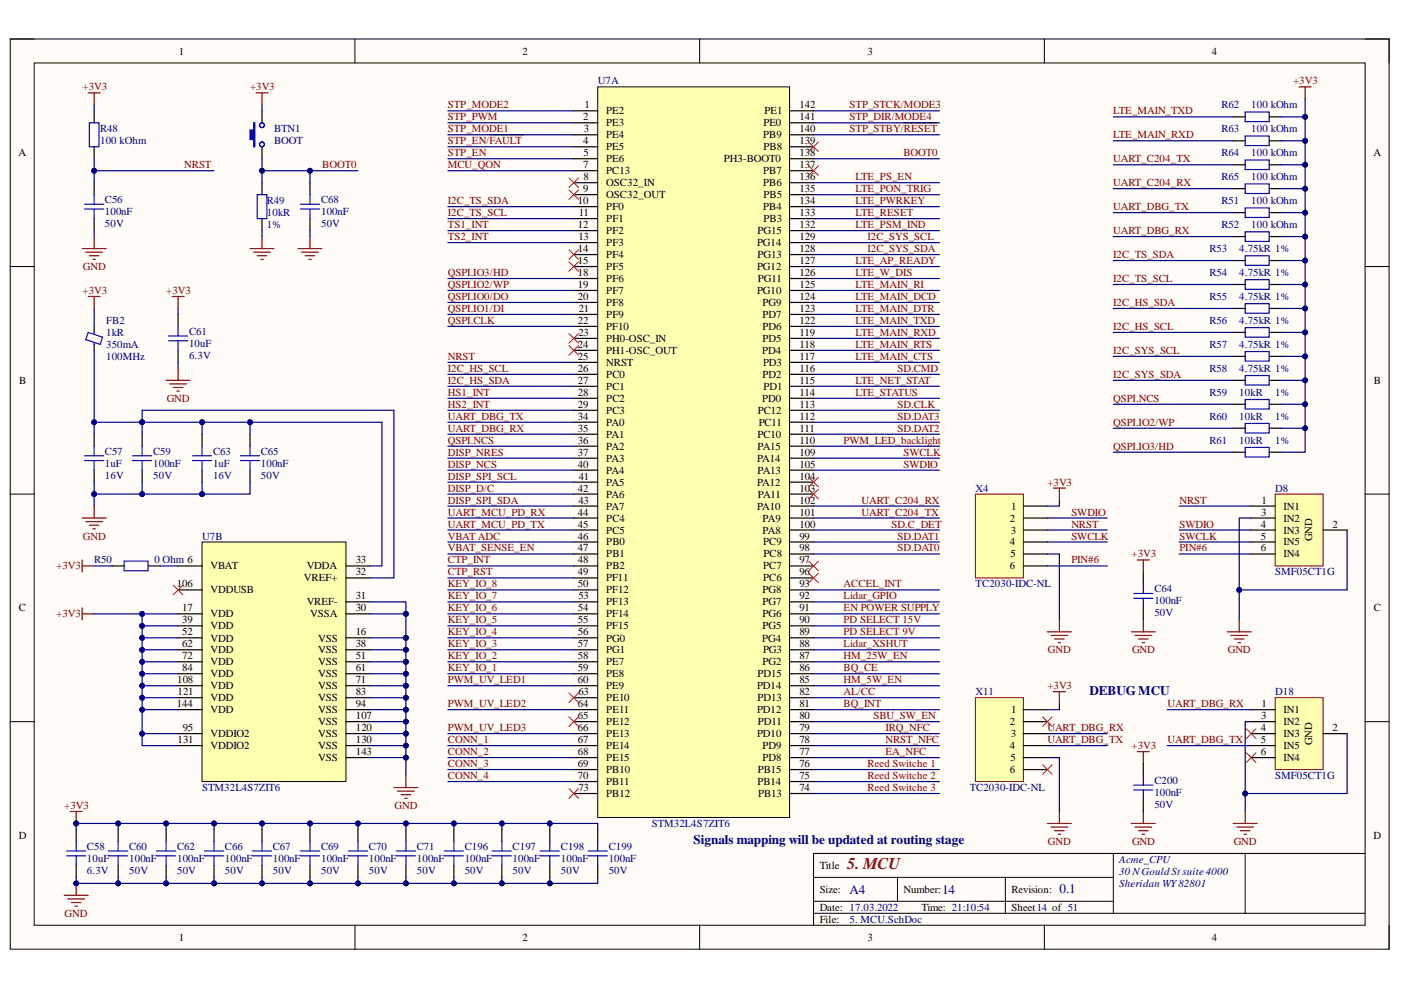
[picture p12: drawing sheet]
<svg xmlns="http://www.w3.org/2000/svg" width="297mm" height="210mm" viewBox="0 0 297 210" stroke-linecap="round" stroke-linejoin="round" font-family="sans-serif">
<defs><g id="words">
<text font-size="3.5" fill="#800000" x="179.6" y="184.3">5. MCU</text>
<g font-size="2.8" fill="#000080">
<text x="231" y="147.3">DEBUGMCU</text>
<text x="147.1" y="179">Signals mapping will be updated at routing stage</text>
<text x="180.1" y="189.5">A4</text>
<text x="199.8" y="189.5">14</text>
<text x="224.6" y="189.2">0.1</text>
</g>
<g font-size="2.3">
<text x="37.9" y="11.6">1</text>
<text x="110.8" y="11.6">2</text>
<text x="183.9" y="11.6">3</text>
<text x="256.9" y="11.6">4</text>
<text x="123.9" y="23">1</text>
<text x="169.5" y="23">142</text>
<text x="123.6" y="25.5">2</text>
<text x="123.8" y="28">3</text>
<text x="128.5" y="24.2">PE2</text>
<text x="128.5" y="26.8">PE3</text>
<text x="128.5" y="29.3">PE4</text>
<text x="161.8" y="29.3">PB9</text>
<text x="161.9" y="26.8">PE0</text>
<text x="162.1" y="24.2">PE1</text>
<text x="169.5" y="28">140</text>
<text x="169.5" y="25.5">141</text>
<text x="3.9" y="33.1">A</text>
<text x="123.6" y="30.6">4</text>
<text x="123.6" y="35.7">7</text>
<text x="123.7" y="33.1">5</text>
<text x="128.5" y="31.9">PE5</text>
<text x="128.5" y="34.4">PE6</text>
<text x="153.5" y="34.4">PH3-BOOT0</text>
<text x="161.9" y="31.9">PB8</text>
<text x="169.5" y="35.7">137</text>
<text x="169.5" y="33.1">138</text>
<text x="169.5" y="30.6">139</text>
<text x="291.2" y="33.1">A</text>
<text x="123.6" y="40.7">9</text>
<text x="123.7" y="38.2">8</text>
<text x="128.5" y="36.9">PC13</text>
<text x="128.5" y="39.5">OSC32_IN</text>
<text x="128.5" y="42">OSC32_OUT</text>
<text x="161.8" y="39.5">PB6</text>
<text x="161.8" y="36.9">PB7</text>
<text x="161.9" y="42">PB5</text>
<text x="169.5" y="40.7">135</text>
<text x="169.5" y="38.2">136</text>
<text x="122.5" y="43.3">10</text>
<text x="122.7" y="45.8">11</text>
<text x="128.5" y="44.5">PF0</text>
<text x="128.5" y="47.1">PF1</text>
<text x="161.8" y="44.5">PB4</text>
<text x="161.9" y="47.1">PB3</text>
<text x="169.5" y="45.8">133</text>
<text x="169.5" y="43.3">134</text>
<text x="122.5" y="48.3">12</text>
<text x="122.5" y="53.5">14</text>
<text x="122.6" y="50.9">13</text>
<text x="128.5" y="49.7">PF2</text>
<text x="128.5" y="52.2">PF3</text>
<text x="160.5" y="52.2">PG14</text>
<text x="160.6" y="49.7">PG15</text>
<text x="169.5" y="53.5">128</text>
<text x="169.5" y="50.9">129</text>
<text x="169.5" y="48.3">132</text>
<text x="122.5" y="56">15</text>
<text x="122.5" y="58.5">18</text>
<text x="128.5" y="54.7">PF4</text>
<text x="128.5" y="57.3">PF5</text>
<text x="128.5" y="59.8">PF6</text>
<text x="160.5" y="57.3">PG12</text>
<text x="160.6" y="54.7">PG13</text>
<text x="160.7" y="59.8">PG11</text>
<text x="169.5" y="58.5">126</text>
<text x="169.5" y="56">127</text>
<text x="122.5" y="61.1">19</text>
<text x="122.5" y="63.6">20</text>
<text x="128.5" y="62.3">PF7</text>
<text x="128.5" y="64.9">PF8</text>
<text x="160.5" y="62.3">PG10</text>
<text x="161.7" y="64.9">PG9</text>
<text x="169.5" y="63.6">124</text>
<text x="169.5" y="61.1">125</text>
<text x="122.5" y="68.7">22</text>
<text x="122.6" y="71.2">23</text>
<text x="122.7" y="66.1">21</text>
<text x="128.5" y="67.4">PF9</text>
<text x="128.5" y="70">PF10</text>
<text x="161.7" y="70">PD6</text>
<text x="161.7" y="67.4">PD7</text>
<text x="169.5" y="71.2">119</text>
<text x="169.5" y="68.7">122</text>
<text x="169.5" y="66.1">123</text>
<text x="122.5" y="73.8">24</text>
<text x="122.5" y="76.3">25</text>
<text x="128.5" y="72.5">PH0-OSC_IN</text>
<text x="128.5" y="75">PH1-OSC_OUT</text>
<text x="128.5" y="77.6">NRST</text>
<text x="161.6" y="75">PD4</text>
<text x="161.7" y="72.5">PD5</text>
<text x="161.8" y="77.6">PD3</text>
<text x="169.5" y="76.3">117</text>
<text x="169.5" y="73.8">118</text>
<text x="4.1" y="81.4">B</text>
<text x="122.5" y="78.8">26</text>
<text x="122.5" y="81.4">27</text>
<text x="122.5" y="83.9">28</text>
<text x="128.5" y="80.1">PC0</text>
<text x="128.5" y="82.6">PC1</text>
<text x="161.7" y="80.1">PD2</text>
<text x="161.9" y="82.6">PD1</text>
<text x="169.5" y="83.9">114</text>
<text x="169.5" y="81.4">115</text>
<text x="169.5" y="78.8">116</text>
<text x="291.3" y="81.4">B</text>
<text x="122.5" y="86.4">29</text>
<text x="122.5" y="89">34</text>
<text x="128.5" y="85.2">PC2</text>
<text x="128.5" y="87.7">PC3</text>
<text x="160.7" y="87.7">PC12</text>
<text x="161.6" y="85.2">PD0</text>
<text x="169.5" y="89">112</text>
<text x="169.5" y="86.4">113</text>
<text x="122.5" y="91.5">35</text>
<text x="122.5" y="94.1">36</text>
<text x="128.5" y="90.2">PA0</text>
<text x="128.5" y="92.8">PA1</text>
<text x="128.5" y="95.4">PA2</text>
<text x="160.6" y="95.4">PA15</text>
<text x="160.6" y="92.8">PC10</text>
<text x="160.9" y="90.2">PC11</text>
<text x="169.5" y="94.1">110</text>
<text x="169.5" y="91.5">111</text>
<text x="122.5" y="96.6">37</text>
<text x="122.5" y="99.2">40</text>
<text x="122.7" y="101.7">41</text>
<text x="128.5" y="97.9">PA3</text>
<text x="128.5" y="100.4">PA4</text>
<text x="160.5" y="97.9">PA14</text>
<text x="160.6" y="100.4">PA13</text>
<text x="169.5" y="101.7">104</text>
<text x="169.5" y="99.2">105</text>
<text x="169.5" y="96.6">109</text>
<text x="122.5" y="104.3">42</text>
<text x="122.6" y="106.8">43</text>
<text x="128.5" y="103">PA5</text>
<text x="128.5" y="105.5">PA6</text>
<text x="160.5" y="103">PA12</text>
<text x="160.7" y="105.5">PA11</text>
<text x="169.5" y="106.8">102</text>
<text x="169.5" y="104.3">103</text>
<text x="267.5" y="106.8">1</text>
<text x="122.5" y="109.3">44</text>
<text x="122.5" y="111.9">45</text>
<text x="128.5" y="108.1">PA7</text>
<text x="128.5" y="110.6">PC4</text>
<text x="128.5" y="113.1">PC5</text>
<text x="160.5" y="108.1">PA10</text>
<text x="161.7" y="113.1">PA8</text>
<text x="161.7" y="110.6">PA9</text>
<text x="169.5" y="111.9">100</text>
<text x="169.5" y="109.3">101</text>
<text x="214.1" y="110.6">2</text>
<text x="214.3" y="113.1">3</text>
<text x="214.4" y="108.1">1</text>
<text x="267.3" y="111.9">4</text>
<text x="267.4" y="109.3">3</text>
<text x="272.1" y="108.1">IN1</text>
<text x="272.1" y="110.6">IN2</text>
<text x="272.1" y="113.1">IN3</text>
<text x="282.5" y="111.9">2</text>
<text x="75.4" y="119.5">33</text>
<text x="122.5" y="114.4">46</text>
<text x="122.5" y="116.9">47</text>
<text x="122.5" y="119.5">48</text>
<text x="128.5" y="115.7">PB0</text>
<text x="128.5" y="118.2">PB1</text>
<text x="161.8" y="115.7">PC9</text>
<text x="161.9" y="118.2">PC8</text>
<text x="169.5" y="119.5">97</text>
<text x="169.5" y="116.9">98</text>
<text x="169.5" y="114.4">99</text>
<text x="214.1" y="115.7">4</text>
<text x="214.2" y="118.2">5</text>
<text x="267.3" y="116.9">6</text>
<text x="267.3" y="114.4">5</text>
<text x="272.1" y="118.2">IN4</text>
<text x="272.1" y="115.7">IN5</text>
<text x="278.2" y="114.8" transform="rotate(-90 278.2 114.8)">GND</text>
<text x="37.5" y="124.5">106</text>
<text x="44.7" y="120.7">VBAT</text>
<text x="44.7" y="125.8">VDDUSB</text>
<text x="64.4" y="123.3">VREF+</text>
<text x="65" y="120.7">VDDA</text>
<text x="75.4" y="122">32</text>
<text x="122.5" y="122">49</text>
<text x="122.5" y="124.5">50</text>
<text x="128.5" y="120.7">PB2</text>
<text x="128.5" y="123.3">PF11</text>
<text x="128.5" y="125.8">PF12</text>
<text x="161.7" y="125.8">PG8</text>
<text x="161.8" y="123.3">PC6</text>
<text x="161.8" y="120.7">PC7</text>
<text x="169.5" y="124.5">93</text>
<text x="169.5" y="122">96</text>
<text x="214.1" y="120.7">6</text>
<text x="4" y="129.6">C</text>
<text x="38.6" y="129.6">17</text>
<text x="44.7" y="130.9">VDD</text>
<text x="65" y="128.3">VREF-</text>
<text x="65.8" y="130.9">VSSA</text>
<text x="75.4" y="129.6">30</text>
<text x="75.4" y="127.1">31</text>
<text x="122.5" y="129.6">54</text>
<text x="122.6" y="127.1">53</text>
<text x="128.5" y="128.3">PF13</text>
<text x="128.5" y="130.9">PF14</text>
<text x="161.7" y="130.9">PG6</text>
<text x="161.7" y="128.3">PG7</text>
<text x="169.5" y="129.6">91</text>
<text x="169.5" y="127.1">92</text>
<text x="291.3" y="129.6">C</text>
<text x="38.6" y="132.1">39</text>
<text x="38.6" y="134.7">52</text>
<text x="38.6" y="137.3">62</text>
<text x="44.7" y="133.4">VDD</text>
<text x="44.7" y="136">VDD</text>
<text x="67.5" y="136">VSS</text>
<text x="75.4" y="134.7">16</text>
<text x="75.4" y="137.3">38</text>
<text x="122.5" y="132.1">55</text>
<text x="122.5" y="134.7">56</text>
<text x="122.5" y="137.3">57</text>
<text x="128.5" y="133.4">PF15</text>
<text x="128.5" y="136">PG0</text>
<text x="161.6" y="136">PG4</text>
<text x="161.7" y="133.4">PG5</text>
<text x="169.5" y="137.3">88</text>
<text x="169.5" y="134.7">89</text>
<text x="169.5" y="132.1">90</text>
<text x="38.6" y="139.8">72</text>
<text x="38.6" y="142.4">84</text>
<text x="44.7" y="138.5">VDD</text>
<text x="44.7" y="141.1">VDD</text>
<text x="44.7" y="143.6">VDD</text>
<text x="67.5" y="138.5">VSS</text>
<text x="67.5" y="141.1">VSS</text>
<text x="67.5" y="143.6">VSS</text>
<text x="75.4" y="139.8">51</text>
<text x="75.4" y="142.4">61</text>
<text x="122.5" y="139.8">58</text>
<text x="122.5" y="142.4">59</text>
<text x="128.5" y="138.5">PG1</text>
<text x="128.5" y="141.1">PE7</text>
<text x="128.5" y="143.6">PE8</text>
<text x="160.6" y="143.6">PD15</text>
<text x="161.7" y="141.1">PG2</text>
<text x="161.8" y="138.5">PG3</text>
<text x="169.5" y="142.4">86</text>
<text x="169.5" y="139.8">87</text>
<text x="37.5" y="150">144</text>
<text x="37.5" y="144.9">108</text>
<text x="37.6" y="147.4">121</text>
<text x="44.7" y="146.2">VDD</text>
<text x="44.7" y="148.7">VDD</text>
<text x="67.5" y="146.2">VSS</text>
<text x="67.5" y="148.7">VSS</text>
<text x="75.4" y="144.9">71</text>
<text x="75.4" y="147.4">83</text>
<text x="75.4" y="150">94</text>
<text x="122.5" y="144.9">60</text>
<text x="122.5" y="150">64</text>
<text x="122.6" y="147.4">63</text>
<text x="128.5" y="146.2">PE9</text>
<text x="128.5" y="148.7">PE10</text>
<text x="160.5" y="146.2">PD14</text>
<text x="160.6" y="148.7">PD13</text>
<text x="169.5" y="150">81</text>
<text x="169.5" y="147.4">82</text>
<text x="169.5" y="144.9">85</text>
<text x="267.5" y="150">1</text>
<text x="38.7" y="155">95</text>
<text x="44.7" y="151.2">VDD</text>
<text x="67.5" y="151.2">VSS</text>
<text x="67.5" y="153.8">VSS</text>
<text x="75.4" y="152.5">107</text>
<text x="75.4" y="155">120</text>
<text x="122.5" y="152.5">65</text>
<text x="122.5" y="155">66</text>
<text x="128.5" y="151.2">PE11</text>
<text x="128.5" y="153.8">PE12</text>
<text x="160.5" y="151.2">PD12</text>
<text x="160.7" y="153.8">PD11</text>
<text x="169.5" y="155">79</text>
<text x="169.5" y="152.5">80</text>
<text x="214.1" y="153.8">2</text>
<text x="214.4" y="151.2">1</text>
<text x="267.3" y="155">4</text>
<text x="267.4" y="152.5">3</text>
<text x="272.1" y="151.2">IN1</text>
<text x="272.1" y="153.8">IN2</text>
<text x="282.5" y="155">2</text>
<text x="37.6" y="157.6">131</text>
<text x="44.7" y="156.3">VDDIO2</text>
<text x="44.7" y="158.8">VDDIO2</text>
<text x="67.5" y="156.3">VSS</text>
<text x="67.5" y="158.8">VSS</text>
<text x="67.5" y="161.4">VSS</text>
<text x="75.4" y="157.6">130</text>
<text x="75.4" y="160.1">143</text>
<text x="122.5" y="157.6">67</text>
<text x="122.5" y="160.1">68</text>
<text x="128.5" y="156.3">PE13</text>
<text x="128.5" y="158.8">PE14</text>
<text x="128.5" y="161.4">PE15</text>
<text x="160.5" y="156.3">PD10</text>
<text x="161.7" y="161.4">PD8</text>
<text x="161.7" y="158.8">PD9</text>
<text x="169.5" y="160.1">77</text>
<text x="169.5" y="157.6">78</text>
<text x="214.1" y="158.8">4</text>
<text x="214.2" y="161.4">5</text>
<text x="214.3" y="156.3">3</text>
<text x="267.3" y="160.1">6</text>
<text x="267.3" y="157.6">5</text>
<text x="272.1" y="156.3">IN3</text>
<text x="272.1" y="161.4">IN4</text>
<text x="272.1" y="158.8">IN5</text>
<text x="278.2" y="158" transform="rotate(-90 278.2 158)">GND</text>
<text x="122.5" y="162.6">69</text>
<text x="122.5" y="165.2">70</text>
<text x="122.6" y="167.7">73</text>
<text x="128.5" y="163.9">PB10</text>
<text x="128.5" y="166.4">PB11</text>
<text x="160.6" y="166.4">PB14</text>
<text x="160.7" y="163.9">PB15</text>
<text x="169.5" y="167.7">74</text>
<text x="169.5" y="165.2">75</text>
<text x="169.5" y="162.6">76</text>
<text x="214.1" y="163.9">6</text>
<text x="128.5" y="169">PB12</text>
<text x="160.8" y="169">PB13</text>
<text x="4" y="177.8">D</text>
<text x="291.2" y="177.8">D</text>
<text x="173.8" y="184.3">Title</text>
<text x="173.8" y="189.3">Size:</text>
<text x="191.6" y="189.3">Number:</text>
<text x="214.5" y="189.3">Revision:</text>
<text x="173.8" y="193.1">Date: 17.03.2022</text>
<text x="173.8" y="195.7">File:</text>
<text x="195.4" y="193.1">Time: 21:10:54</text>
<text x="214.5" y="193.1">Sheet14 of 51</text>
<text x="37.9" y="199.5">1</text>
<text x="110.8" y="199.5">2</text>
<text x="183.9" y="199.5">3</text>
<text x="256.9" y="199.5">4</text>
</g>
<g font-size="2.3" fill="#000080">
<text x="126.8" y="17.9">U7A</text>
<text x="259" y="23">R62</text>
<text x="265.3" y="23">100 kOhm</text>
<text x="21.2" y="28">R48</text>
<text x="58.1" y="28">BTN1</text>
<text x="259" y="28">R63</text>
<text x="265.3" y="28">100 kOhm</text>
<text x="21.2" y="30.6">100 kOhm</text>
<text x="58.1" y="30.6">BOOT</text>
<text x="259" y="33.1">R64</text>
<text x="265.3" y="33.1">100 kOhm</text>
<text x="259" y="38.2">R65</text>
<text x="265.3" y="38.2">100 kOhm</text>
<text x="22.2" y="45.5">100nF</text>
<text x="22.2" y="43">C56</text>
<text x="56.6" y="45.8">10kR</text>
<text x="56.6" y="43.3">R49</text>
<text x="68.1" y="45.5">100nF</text>
<text x="68.1" y="43">C68</text>
<text x="259" y="43.3">R51</text>
<text x="265.3" y="43.3">100 kOhm</text>
<text x="22.2" y="48.1">50V</text>
<text x="56.6" y="48.3">1%</text>
<text x="68.1" y="48.1">50V</text>
<text x="256.4" y="53.5">R53</text>
<text x="259" y="48.3">R52</text>
<text x="262.8" y="53.5">4.75kR 1%</text>
<text x="265.3" y="48.3">100 kOhm</text>
<text x="256.4" y="58.5">R54</text>
<text x="262.8" y="58.5">4.75kR 1%</text>
<text x="256.4" y="63.6">R55</text>
<text x="262.8" y="63.6">4.75kR 1%</text>
<text x="22.5" y="71.2">1kR</text>
<text x="22.5" y="68.7">FB2</text>
<text x="40.1" y="71">C61</text>
<text x="256.4" y="68.7">R56</text>
<text x="262.8" y="68.7">4.75kR 1%</text>
<text x="22.5" y="73.8">350mA</text>
<text x="22.5" y="76.3">100MHz</text>
<text x="40.1" y="73.5">10uF</text>
<text x="40.1" y="76">6.3V</text>
<text x="256.4" y="73.8">R57</text>
<text x="262.8" y="73.8">4.75kR 1%</text>
<text x="256.4" y="83.9">R59</text>
<text x="256.4" y="78.8">R58</text>
<text x="262.8" y="83.9">10kR</text>
<text x="262.8" y="78.8">4.75kR 1%</text>
<text x="270.4" y="83.9">1%</text>
<text x="256.4" y="89">R60</text>
<text x="262.8" y="89">10kR</text>
<text x="270.4" y="89">1%</text>
<text x="256.4" y="94.1">R61</text>
<text x="262.8" y="94.1">10kR</text>
<text x="270.4" y="94.1">1%</text>
<text x="22.2" y="98.9">1uF</text>
<text x="22.2" y="101.5">16V</text>
<text x="22.2" y="96.4">C57</text>
<text x="32.5" y="98.9">100nF</text>
<text x="32.5" y="101.5">50V</text>
<text x="32.5" y="96.4">C59</text>
<text x="45.2" y="98.9">1uF</text>
<text x="45.2" y="101.5">16V</text>
<text x="45.2" y="96.4">C63</text>
<text x="55.3" y="98.9">100nF</text>
<text x="55.3" y="101.5">50V</text>
<text x="55.3" y="96.4">C65</text>
<text x="206.9" y="104.3">X4</text>
<text x="270.4" y="104.3">D8</text>
<text x="20" y="119.5">R50</text>
<text x="32.7" y="119.5">0 Ohm 6</text>
<text x="42.9" y="114.4">U7B</text>
<text x="206.9" y="124.5">TC2030-IDC-NL</text>
<text x="244.7" y="125.5">C64</text>
<text x="270.4" y="122">SMF05CT1G</text>
<text x="244.7" y="128.1">100nF</text>
<text x="244.7" y="130.6">50V</text>
<text x="206.9" y="147.4">X11</text>
<text x="270.4" y="147.4">D18</text>
<text x="42.9" y="167.7">STM32L4S7ZIT6</text>
<text x="205.6" y="167.7">TC2030-IDC-NL</text>
<text x="244.7" y="166.2">C200</text>
<text x="270.4" y="165.2">SMF05CT1G</text>
<text x="244.7" y="168.7">100nF</text>
<text x="244.7" y="171.2">50V</text>
<text x="138.2" y="175.3">STM32L4S7ZIT6</text>
<text x="18.4" y="182.7">10uF</text>
<text x="18.4" y="185.3">6.3V</text>
<text x="18.4" y="180.2">C58</text>
<text x="27.4" y="182.7">100nF</text>
<text x="27.4" y="185.3">50V</text>
<text x="27.4" y="180.2">C60</text>
<text x="37.5" y="182.7">100nF</text>
<text x="37.5" y="185.3">50V</text>
<text x="37.5" y="180.2">C62</text>
<text x="47.7" y="182.7">100nF</text>
<text x="47.7" y="185.3">50V</text>
<text x="47.7" y="180.2">C66</text>
<text x="57.8" y="182.7">100nF</text>
<text x="57.8" y="185.3">50V</text>
<text x="57.8" y="180.2">C67</text>
<text x="68.1" y="182.7">100nF</text>
<text x="68.1" y="185.3">50V</text>
<text x="68.1" y="180.2">C69</text>
<text x="78.2" y="182.7">100nF</text>
<text x="78.2" y="185.3">50V</text>
<text x="78.2" y="180.2">C70</text>
<text x="88.4" y="182.7">100nF</text>
<text x="88.4" y="185.3">50V</text>
<text x="88.4" y="180.2">C71</text>
<text x="98.5" y="182.7">100nF</text>
<text x="98.5" y="185.3">50V</text>
<text x="98.5" y="180.2">C196</text>
<text x="108.7" y="182.7">100nF</text>
<text x="108.7" y="185.3">50V</text>
<text x="108.7" y="180.2">C197</text>
<text x="118.9" y="182.7">100nF</text>
<text x="118.9" y="185.3">50V</text>
<text x="118.9" y="180.2">C198</text>
<text x="129.1" y="182.7">100nF</text>
<text x="129.1" y="185.3">50V</text>
<text x="129.1" y="180.2">C199</text>
<text x="237.3" y="183">Acme_CPU</text>
<text x="237.3" y="185.5">30 NGould St suite 4000</text>
<text x="237.3" y="188.1">Sheridan WY82801</text>
<text x="180.1" y="195.7">5. MCU.SchDoc</text>
</g>
<g font-size="2.3" fill="#800000">
<text x="274.2" y="17.9">+3V3</text>
<text x="17.5" y="19.2">+3V3</text>
<text x="53" y="19.2">+3V3</text>
<text x="95" y="23">STP_MODE2</text>
<text x="180.1" y="23">STP_STCK/MODE3</text>
<text x="95" y="28">STP_MODE1</text>
<text x="95" y="25.5">STP_PWM</text>
<text x="180.1" y="25.5">STP_DIR/MODE4</text>
<text x="180.1" y="28">STP_STBY/RESET</text>
<text x="236" y="24.2">LTE_MAIN_TXD</text>
<text x="236" y="29.3">LTE_MAIN_RXD</text>
<text x="39.1" y="35.7">NRST</text>
<text x="68.3" y="35.7">BOOT0</text>
<text x="95" y="35.7">MCU_QON</text>
<text x="95" y="30.6">STP_EN/FAULT</text>
<text x="95" y="33.1">STP_EN</text>
<text x="191.6" y="33.1">BOOT0</text>
<text x="236" y="34.4">UART_C204_TX</text>
<text x="181.4" y="40.7">LTE_PON_TRIG</text>
<text x="181.4" y="38.2">LTE_PS_EN</text>
<text x="236" y="39.5">UART_C204_RX</text>
<text x="95" y="45.8">I2C_TS_SCL</text>
<text x="95" y="43.3">I2C_TS_SDA</text>
<text x="181.4" y="45.8">LTE_RESET</text>
<text x="181.4" y="43.3">LTE_PWRKEY</text>
<text x="236" y="44.5">UART_DBG_TX</text>
<text x="95" y="48.3">TS1_INT</text>
<text x="95" y="50.9">TS2_INT</text>
<text x="181.4" y="48.3">LTE_PSM_IND</text>
<text x="183.9" y="50.9">I2C_SYS_SCL</text>
<text x="183.9" y="53.5">I2C_SYS_SDA</text>
<text x="236" y="49.7">UART_DBG_RX</text>
<text x="17.6" y="57.3">GND</text>
<text x="95" y="58.5">QSPI.IO3/HD</text>
<text x="181.4" y="58.5">LTE_W_DIS</text>
<text x="181.4" y="56">LTE_AP_READY</text>
<text x="236" y="59.8">I2C_TS_SCL</text>
<text x="236" y="54.7">I2C_TS_SDA</text>
<text x="17.5" y="62.3">+3V3</text>
<text x="35.3" y="62.3">+3V3</text>
<text x="95" y="63.6">QSPI.IO0/DO</text>
<text x="95" y="61.1">QSPI.IO2/WP</text>
<text x="181.4" y="63.6">LTE_MAIN_DCD</text>
<text x="181.4" y="61.1">LTE_MAIN_RI</text>
<text x="236" y="64.9">I2C_HS_SDA</text>
<text x="95" y="66.1">QSPI.IO1/DI</text>
<text x="95" y="68.7">QSPI.CLK</text>
<text x="181.4" y="66.1">LTE_MAIN_DTR</text>
<text x="181.4" y="71.2">LTE_MAIN_RXD</text>
<text x="181.4" y="68.7">LTE_MAIN_TXD</text>
<text x="236" y="70">I2C_HS_SCL</text>
<text x="95" y="76.3">NRST</text>
<text x="181.4" y="76.3">LTE_MAIN_CTS</text>
<text x="181.4" y="73.8">LTE_MAIN_RTS</text>
<text x="236" y="75">I2C_SYS_SCL</text>
<text x="95" y="78.8">I2C_HS_SCL</text>
<text x="95" y="81.4">I2C_HS_SDA</text>
<text x="95" y="83.9">HS1_INT</text>
<text x="181.4" y="83.9">LTE_STATUS</text>
<text x="181.4" y="81.4">LTE_NET_STAT</text>
<text x="190.3" y="78.8">SD.CMD</text>
<text x="236" y="80.1">I2C_SYS_SDA</text>
<text x="35.4" y="85.2">GND</text>
<text x="95" y="86.4">HS2_INT</text>
<text x="95" y="89">UART_DBG_TX</text>
<text x="190.3" y="89">SD.DAT3</text>
<text x="190.3" y="86.4">SD.CLK</text>
<text x="236" y="85.2">QSPI.NCS</text>
<text x="95" y="94.1">QSPI.NCS</text>
<text x="95" y="91.5">UART_DBG_RX</text>
<text x="178.9" y="94.1">PWM_LED_backlight</text>
<text x="190.3" y="91.5">SD.DAT2</text>
<text x="236" y="90.2">QSPI.IO2/WP</text>
<text x="236" y="95.4">QSPI.IO3/HD</text>
<text x="95" y="99.2">DISP_NCS</text>
<text x="95" y="96.6">DISP_NRES</text>
<text x="95" y="101.7">DISP_SPI_SCL</text>
<text x="191.6" y="99.2">SWDIO</text>
<text x="191.6" y="96.6">SWCLK</text>
<text x="95" y="106.8">DISP_SPI_SDA</text>
<text x="95" y="104.3">DISP_D/C</text>
<text x="182.7" y="106.8">UART_C204_RX</text>
<text x="222.1" y="103">+3V3</text>
<text x="250.1" y="106.8">NRST</text>
<text x="95" y="111.9">UART_MCU_PD_TX</text>
<text x="95" y="109.3">UART_MCU_PD_RX</text>
<text x="182.7" y="109.3">UART_C204_TX</text>
<text x="189" y="111.9">SD.C_DET</text>
<text x="227.2" y="109.3">SWDIO</text>
<text x="227.2" y="111.9">NRST</text>
<text x="250.1" y="111.9">SWDIO</text>
<text x="17.6" y="114.4">GND</text>
<text x="95" y="119.5">CTP_INT</text>
<text x="95" y="114.4">VBAT ADC</text>
<text x="95" y="116.9">VBAT_SENSE_EN</text>
<text x="190.3" y="116.9">SD.DAT0</text>
<text x="190.3" y="114.4">SD.DAT1</text>
<text x="227.2" y="114.4">SWCLK</text>
<text x="227.2" y="119.5">PIN#6</text>
<text x="239.9" y="118.2">+3V3</text>
<text x="250.1" y="114.4">SWCLK</text>
<text x="250.1" y="116.9">PIN#6</text>
<text x="11.9" y="120.7">+3V3</text>
<text x="95" y="122">CTP_RST</text>
<text x="95" y="124.5">KEY_IO_8</text>
<text x="178.9" y="124.5">ACCEL_INT</text>
<text x="11.9" y="130.9">+3V3</text>
<text x="95" y="129.6">KEY_IO_6</text>
<text x="95" y="127.1">KEY_IO_7</text>
<text x="178.9" y="127.1">Lidar_GPIO</text>
<text x="178.9" y="129.6">EN POWER SUPPLY</text>
<text x="95" y="137.3">KEY_IO_3</text>
<text x="95" y="134.7">KEY_IO_4</text>
<text x="95" y="132.1">KEY_IO_5</text>
<text x="178.9" y="137.3">Lidar_XSHUT</text>
<text x="178.9" y="132.1">PD SELECT 15V</text>
<text x="178.9" y="134.7">PD SELECT 9V</text>
<text x="95" y="142.4">KEY_IO_1</text>
<text x="95" y="139.8">KEY_IO_2</text>
<text x="178.9" y="139.8">HM_25W_EN</text>
<text x="178.9" y="142.4">BQ_CE</text>
<text x="222.2" y="138.5">GND</text>
<text x="240" y="138.5">GND</text>
<text x="260.3" y="138.5">GND</text>
<text x="95" y="144.9">PWM_UV_LED1</text>
<text x="95" y="150">PWM_UV_LED2</text>
<text x="178.9" y="144.9">HM_5W_EN</text>
<text x="178.9" y="150">BQ_INT</text>
<text x="178.9" y="147.4">AL/CC</text>
<text x="222.1" y="146.2">+3V3</text>
<text x="247.5" y="150">UART_DBG_RX</text>
<text x="95" y="155">PWM_UV_LED3</text>
<text x="185.2" y="152.5">SBU_SW_EN</text>
<text x="187.7" y="155">IRQ_NFC</text>
<text x="222.1" y="155">UART_DBG_RX</text>
<text x="95" y="157.6">CONN_1</text>
<text x="95" y="160.1">CONN_2</text>
<text x="187.7" y="157.6">NRST_NFC</text>
<text x="187.7" y="160.1">EA_NFC</text>
<text x="222.1" y="157.6">UART_DBG_TX</text>
<text x="239.9" y="158.8">+3V3</text>
<text x="247.5" y="157.6">UART_DBG_TX</text>
<text x="95" y="162.6">CONN_3</text>
<text x="95" y="165.2">CONN_4</text>
<text x="183.9" y="162.6">Reed Switche 1</text>
<text x="183.9" y="165.2">Reed Switche 2</text>
<text x="183.9" y="167.7">Reed Switche 3</text>
<text x="13.6" y="171.5">+3V3</text>
<text x="83.6" y="171.5">GND</text>
<text x="222.2" y="179.2">GND</text>
<text x="240" y="179.2">GND</text>
<text x="261.6" y="179.2">GND</text>
<text x="13.7" y="194.4">GND</text>
</g>
</g></defs>
<path d="M2.2 8.3h292.3v193h-292.3z" fill-rule="evenodd" fill="#fffcf8"/>
<path d="M2.2 8.3h292.3v193h-292.3z" fill="none" stroke="#000" stroke-width=".21"/>
<path d="M7.3 13.3h282.1v182.9h-282.1z" fill-rule="evenodd" fill="#fffcf8"/>
<g fill="none" stroke="#000" stroke-width=".21">
<path d="M2.2 8.3h5.1M7.3 13.3h282.1v182.9h-282.1zM75.3 8.3v5M148.3 8.3v5M221.4 8.3v5M289.4 8.3h5.1v5M2.2 56.5h5.1M289.4 56.5h5.1M2.2 104.8h5.1M289.4 104.8h5.1M2.2 153h5.1M289.4 153h5.1"/>
<path d="M75.3 196.2v5.1M148.3 196.2v5.1M172.5 186h63.5M172.5 193.6h116.9M172.5 191.1h63.5M190.3 186v5.1M213.2 186v7.6M221.4 196.2v5.1M236 180.9v12.7M264 180.9v12.7M289.4 180.9h-116.9v15.3M294.5 196.2v5.1"/>
</g>
<path d="M223.3 103.5h2.6M224.6 103.5v2.5M222.1 134h5M222.8 134.7h3.6M223.6 135.5h2M224.4 136.2h.5M224.6 131.4v2.6" fill="none" stroke="#800000" stroke-width=".25"/>
<path d="M270.4 104.8h10.1v15.2h-10.1z" fill-rule="evenodd" fill="#ffffb0"/>
<path d="M270.4 104.8h10.1v15.2h-10.1z" fill="none" stroke="#800000" stroke-width=".21"/>
<path d="M265.3 107.3h5.1M265.3 109.8h5.1M265.3 112.4h5.1M265.3 117.5h5.1M265.3 114.9h5.1M280.5 112.4h5.1" fill="none" stroke="#000" stroke-width=".25"/>
<path d="M206.8 104.8h10.2v17.7h-10.2z" fill-rule="evenodd" fill="#ffffb0"/>
<path d="M206.8 104.8h10.2v17.7h-10.2z" fill="none" stroke="#800000" stroke-width=".21"/>
<g fill="none" stroke="#000" stroke-width=".25">
<path d="M20 23.5v2.5M20 31.1v2.6M20 38.7v2.6M261.5 34.9h2.5M261.5 29.9h2.5M261.5 24.8h2.5M269.1 34.9h2.5M269.1 29.9h2.5M269.1 24.8h2.5M20 46.4v2.5M261.5 55.2h2.5M261.5 40h2.5"/>
<path d="M269.1 55.2h2.5M269.1 40h2.5M20 69.2v1.3M20 73v1.3M37.8 66.7v2.5M37.8 74.3v2.5M261.5 60.3h2.5M261.5 65.4h2.5M261.5 70.5h2.5M261.5 75.6h2.5M269.1 60.3h2.5M269.1 65.4h2.5"/>
<path d="M269.1 70.5h2.5M269.1 75.6h2.5M20 92.1v2.5M20 99.7v2.5M30.1 92.1v2.5M30.1 99.7v2.5M42.8 92.1v2.5M42.8 99.7v2.5M53 92.1v2.5M53 99.7v2.5M261.5 85.7h2.5M261.5 80.6h2.5"/>
<path d="M261.5 90.8h2.5M261.5 95.9h2.5M269.1 85.7h2.5M269.1 80.6h2.5M269.1 90.8h2.5M269.1 95.9h2.5M23.8 120h2.5M31.4 120h2.5M217 107.3h5.1M217 109.8h5.1M217 112.4h5.1M217 114.9h5.1"/>
<path d="M217 117.5h5.1M217 120h5.1M242.4 121.3v2.5M242.4 128.9v2.5"/>
</g>
<g fill="none" stroke="#00f" stroke-width=".25">
<path d="M18.9 26h2.1v5.1h-2.1zM264 39h5.1v2h-5.1zM264 33.9h5.1v2h-5.1zM264 28.8h5.1v2.1h-5.1zM264 23.8h5.1v2h-5.1zM17.9 43.3h4.1M17.9 44.3h4.1M20 41.3v2M20 44.3v2.1M264 54.2h5.1v2.1h-5.1zM264 59.3h5.1v2h-5.1zM18.7 70.5l3 1-.5 1.5-3-1z"/>
<path d="M20 70.5v.2M20 72.8v.2M35.7 71.2h4.1M35.7 72.3h4.1M37.8 69.2v2M37.8 72.3v2M264 64.4h5.1v2h-5.1zM264 69.5h5.1v2h-5.1zM264 74.5h5.1v2.1h-5.1zM264 79.6h5.1v2.1h-5.1zM17.9 96.6h4.1M17.9 97.7h4.1"/>
<path d="M20 94.6v2M20 97.7v2M28.1 96.6h4.1M28.1 97.7h4.1M30.1 94.6v2M30.1 97.7v2M40.8 96.6h4.1M40.8 97.7h4.1M42.8 94.6v2M42.8 97.7v2M51 96.6h4M51 97.7h4"/>
<path d="M53 94.6v2M53 97.7v2M264 84.7h5.1v2h-5.1zM264 89.8h5.1v2h-5.1zM264 94.9h5.1v2h-5.1zM26.3 119h5.1v2h-5.1zM240.4 125.8h4M240.4 126.9h4M242.4 123.8v2M242.4 126.9v2"/>
</g>
<g fill="none" stroke="#800000" stroke-width=".25">
<path d="M18.7 19.7h2.5M20 19.7v2.5M275.4 18.4h2.6M276.7 18.4v2.6M103.8 28.6h7.3M191.7 26h7M17.4 52.7h5.1M18.2 53.5h3.5M18.9 54.2h2.1M19.7 55h.5M20 50.2v2.5M18.7 62.9h2.5"/>
<path d="M20 62.9v2.5M36.5 62.9h2.5M37.8 62.9v2.5M37.8 78.1v2.5M35.2 80.6h5.1M36 81.4h3.5M36.7 82.2h2.1M37.5 82.9h.5M17.4 109.8h5.1M18.2 110.6h3.5M18.9 111.4h2.1M19.7 112.1h.5"/>
<path d="M20 107.3v2.5M241.1 118.7h2.6M242.4 118.7v2.6M239.9 134h5M240.6 134.7h3.6M241.4 135.5h2M242.1 136.2h.6M242.4 131.4v2.6M260.2 134h5.1M261 134.7h3.5M261.7 135.5h2.1M262.5 136.2h.5"/>
<path d="M262.7 131.4v2.6M14.9 172.1h2.5M16.2 172.1v2.5"/>
</g>
<circle cx="16.2" cy="174.6" r=".51" fill="#000080"/>
<circle cx="16.2" cy="174.6" r=".51" fill="none" stroke="#000080" stroke-width=".21"/>
<path d="M13.6 189.8h5.1M14.4 190.6h3.5M15.1 191.4h2.1M15.9 192.1h.5M16.2 187.3v2.5" fill="none" stroke="#800000" stroke-width=".25"/>
<circle cx="16.2" cy="187.3" r=".51" fill="#000080"/>
<circle cx="16.2" cy="187.3" r=".51" fill="none" stroke="#000080" stroke-width=".21"/>
<g fill="none" stroke="#000" stroke-width=".25">
<path d="M55.6 23.5v2.5M55.6 31.1v2.6M16.2 175.9v2.5M25.1 175.9v2.5M35.2 175.9v2.5M45.4 175.9v2.5M55.6 175.9v2.5M65.7 175.9v2.5M75.9 175.9v2.5M16.2 183.5v2.5M25.1 183.5v2.5M35.2 183.5v2.5"/>
<path d="M45.4 183.5v2.5M55.6 183.5v2.5M65.7 183.5v2.5M75.9 183.5v2.5"/>
</g>
<g fill="none" stroke="#00f" stroke-width=".25">
<path d="M16.2 178.4v2M25.1 178.4v2M35.2 178.4v2M45.4 178.4v2M55.6 178.4v2M65.7 178.4v2M75.9 178.4v2M14.1 180.4h4.1M14.1 181.5h4.1M16.2 181.5v2M23 180.4h4.1M23 181.5h4.1"/>
<path d="M25.1 181.5v2M33.2 180.4h4.1M33.2 181.5h4.1M35.2 181.5v2M43.4 180.4h4M43.4 181.5h4M45.4 181.5v2M53.5 180.4h4.1M53.5 181.5h4.1M55.6 181.5v2M63.7 180.4h4.1M63.7 181.5h4.1"/>
<path d="M65.7 181.5v2M73.9 180.4h4M73.9 181.5h4M75.9 181.5v2"/>
</g>
<path d="M53.8 26h.2v5.1h-.2v-1.5h-.8v-2h.8z" fill-rule="evenodd" fill="#00f"/>
<g fill="none" stroke="#00f" stroke-width=".25">
<path d="M53.8 26h.2v5.1h-.2v-1.5h-.8v-2h.8zM54.5 41.3h2.1v5.1h-2.1zM63.7 43.3h4.1M63.7 44.3h4.1M65.7 41.3v2M65.7 44.3v2.1"/>
<circle cx="55.6" cy="26.5" r=".51"/>
<circle cx="55.6" cy="30.6" r=".51"/>
</g>
<path d="M54.3 19.7h2.5M55.6 19.7v2.5M53 52.7h5.1M53.8 53.5h3.5M54.5 54.2h2.1M55.3 55h.5M55.6 50.2v2.5M63.2 52.7h5.1M63.9 53.5h3.6M64.7 54.2h2M65.5 55h.5M65.7 50.2v2.5" fill="none" stroke="#800000" stroke-width=".25"/>
<path d="M55.6 38.7v2.6M65.7 38.7v2.6M55.6 46.4v2.5M65.7 46.4v2.5" fill="none" stroke="#000" stroke-width=".25"/>
<path d="M126.7 18.4h40.7v154.9h-40.7z" fill-rule="evenodd" fill="#ffffb0"/>
<path d="M126.7 18.4h40.7v154.9h-40.7z" fill="none" stroke="#000" stroke-width=".21"/>
<g fill="none" stroke="#000" stroke-width=".25">
<path d="M121.6 23.5h5.1M121.6 26h5.1M121.6 28.6h5.1M121.6 31.1h5.1M121.6 33.7h5.1M121.6 36.2h5.1M121.6 38.7h5.1M167.4 23.5h5.1M167.4 26h5.1M167.4 28.6h5.1M167.4 31.1h5.1M167.4 33.7h5.1"/>
<path d="M167.4 36.2h5.1M167.4 38.7h5.1M121.6 41.3h5.1M121.6 43.8h5.1M121.6 46.4h5.1M121.6 48.9h5.1M121.6 51.4h5.1M121.6 54h5.1M121.6 56.5h5.1M121.6 59.1h5.1M167.4 41.3h5.1M167.4 43.8h5.1"/>
<path d="M167.4 46.4h5.1M167.4 48.9h5.1M167.4 51.4h5.1M167.4 54h5.1M167.4 56.5h5.1M167.4 59.1h5.1M121.6 61.6h5.1M121.6 64.1h5.1M121.6 66.7h5.1M121.6 69.2h5.1M121.6 71.7h5.1M121.6 74.3h5.1"/>
<path d="M121.6 76.8h5.1M121.6 79.4h5.1M167.4 61.6h5.1M167.4 64.1h5.1M167.4 66.7h5.1M167.4 69.2h5.1M167.4 71.7h5.1M167.4 74.3h5.1M167.4 76.8h5.1M167.4 79.4h5.1M121.6 81.9h5.1M121.6 84.4h5.1"/>
<path d="M121.6 87h5.1M121.6 89.5h5.1M121.6 92.1h5.1M121.6 94.6h5.1M121.6 97.1h5.1M121.6 99.7h5.1M167.4 81.9h5.1M167.4 84.4h5.1M167.4 87h5.1M167.4 89.5h5.1M167.4 92.1h5.1M167.4 94.6h5.1"/>
<path d="M167.4 97.1h5.1M167.4 99.7h5.1M121.6 102.2h5.1M121.6 104.8h5.1M121.6 107.3h5.1M121.6 109.8h5.1M121.6 112.4h5.1M121.6 114.9h5.1M121.6 117.5h5.1M121.6 120h5.1M167.4 102.2h5.1M167.4 104.8h5.1"/>
<path d="M167.4 107.3h5.1M167.4 109.8h5.1M167.4 112.4h5.1M167.4 114.9h5.1M167.4 117.5h5.1M167.4 120h5.1M121.6 122.5h5.1M121.6 125.1h5.1M121.6 127.6h5.1M121.6 130.2h5.1M121.6 132.7h5.1M121.6 135.2h5.1"/>
<path d="M121.6 137.8h5.1M167.4 122.5h5.1M167.4 125.1h5.1M167.4 127.6h5.1M167.4 130.2h5.1M167.4 132.7h5.1M167.4 135.2h5.1M167.4 137.8h5.1M121.6 140.3h5.1M121.6 142.9h5.1M121.6 145.4h5.1M121.6 147.9h5.1"/>
<path d="M121.6 150.5h5.1M121.6 153h5.1M121.6 155.5h5.1M121.6 158.1h5.1M167.4 140.3h5.1M167.4 142.9h5.1M167.4 145.4h5.1M167.4 147.9h5.1M167.4 150.5h5.1M167.4 153h5.1M167.4 155.5h5.1M167.4 158.1h5.1"/>
<path d="M121.6 160.6h5.1M121.6 163.2h5.1M121.6 165.7h5.1M121.6 168.2h5.1M167.4 160.6h5.1M167.4 163.2h5.1M167.4 165.7h5.1M167.4 168.2h5.1"/>
</g>
<path d="M42.8 114.9h30.5v50.8h-30.5z" fill-rule="evenodd" fill="#ffffb0"/>
<path d="M42.8 114.9h30.5v50.8h-30.5z" fill="none" stroke="#000" stroke-width=".21"/>
<g fill="none" stroke="#000" stroke-width=".25">
<path d="M261.5 50.2h2.5M261.5 45.1h2.5M269.1 50.2h2.5M269.1 45.1h2.5M37.8 120h5M73.3 120h5.1M37.8 135.2h5M37.8 130.2h5M37.8 137.8h5M37.8 132.7h5M37.8 125.1h5M73.3 135.2h5.1"/>
<path d="M73.3 130.2h5.1M73.3 127.6h5.1M73.3 122.5h5.1M73.3 137.8h5.1M37.8 140.3h5M37.8 142.9h5M37.8 145.4h5M37.8 147.9h5M37.8 150.5h5M37.8 155.5h5M37.8 158.1h5M73.3 140.3h5.1"/>
<path d="M73.3 142.9h5.1M73.3 145.4h5.1M73.3 147.9h5.1M73.3 150.5h5.1M73.3 155.5h5.1M73.3 153h5.1M73.3 158.1h5.1M73.3 160.6h5.1M86.1 175.9v2.5M96.2 175.9v2.5M106.4 175.9v2.5M116.6 175.9v2.5"/>
<path d="M126.7 175.9v2.5M86.1 183.5v2.5M96.2 183.5v2.5M106.4 183.5v2.5M116.6 183.5v2.5M126.7 183.5v2.5"/>
</g>
<path d="M36.7 124.1l2.1 2M38.8 124.1l-2.1 2" fill="none" stroke="#f00" stroke-width=".21"/>
<g fill="none" stroke="#800000" stroke-width=".25">
<path d="M17.4 118.7v2.6M17.4 120h2.6M17.4 128.9v2.5M17.4 130.2h2.6M223.3 146.7h2.6M224.6 146.7v2.5M83.5 167h5.1M84.3 167.7h3.5M85 168.5h2.1M85.8 169.3h.5M86.1 164.4v2.6M222.1 174.6h5"/>
<path d="M222.8 175.4h3.6M223.6 176.1h2M224.4 176.9h.5M224.6 172.1v2.5"/>
</g>
<g fill="none" stroke="#00f" stroke-width=".25">
<path d="M264 49.1h5.1v2.1h-5.1zM264 44.1h5.1v2h-5.1zM86.1 178.4v2M96.2 178.4v2M106.4 178.4v2M116.6 178.4v2M126.7 178.4v2M84 180.4h4.1M84 181.5h4.1M86.1 181.5v2M94.2 180.4h4.1M94.2 181.5h4.1"/>
<path d="M96.2 181.5v2M104.4 180.4h4M104.4 181.5h4M106.4 181.5v2M114.5 180.4h4.1M114.5 181.5h4.1M116.6 181.5v2M124.7 180.4h4.1M124.7 181.5h4.1M126.7 181.5v2"/>
</g>
<path d="M270.4 147.9h10.1v15.3h-10.1z" fill-rule="evenodd" fill="#ffffb0"/>
<path d="M270.4 147.9h10.1v15.3h-10.1z" fill="none" stroke="#800000" stroke-width=".21"/>
<path d="M265.3 150.5h5.1M265.3 153h5.1M265.3 155.6h5.1M265.3 158.1h5.1M280.5 155.6h5.1M265.3 160.6h5.1" fill="none" stroke="#000" stroke-width=".25"/>
<path d="M206.8 147.9h10.2v17.8h-10.2z" fill-rule="evenodd" fill="#ffffb0"/>
<path d="M206.8 147.9h10.2v17.8h-10.2z" fill="none" stroke="#800000" stroke-width=".21"/>
<path d="M217 150.5h5.1M217 153h5.1M217 155.6h5.1M217 158.1h5.1M217 160.6h5.1M217 163.2h5.1M242.4 161.9v2.5M242.4 169.5v2.6" fill="none" stroke="#000" stroke-width=".25"/>
<path d="M241.1 159.4h2.6M242.4 159.4v2.5M239.9 174.6h5M240.6 175.4h3.6M241.4 176.1h2M242.1 176.9h.6M242.4 172.1v2.5M261.5 174.6h5M262.2 175.4h3.6M263 176.1h2M263.8 176.9h.5M264 172.1v2.5" fill="none" stroke="#800000" stroke-width=".25"/>
<path d="M240.4 166.5h4M240.4 167.5h4M242.4 164.4v2.1M242.4 167.5v2" fill="none" stroke="#00f" stroke-width=".25"/>
<g fill="none" stroke="#f00" stroke-width=".21">
<path d="M120.6 37.7l2.1 2M122.7 37.7l-2.1 2M120.6 40.3l2.1 2M122.7 40.3l-2.1 2M120.6 70.7l2.1 2.1M120.6 73.3l2.1 2M122.7 70.7l-2.1 2.1M122.7 73.3l-2.1 2M171.5 119l2 2M173.5 119l-2 2M171.5 121.5l2 2.1M173.5 121.5l-2 2.1"/>
<path d="M120.6 146.9l2.1 2M120.6 152l2.1 2M122.7 146.9l-2.1 2M122.7 152l-2.1 2M221 152l2.1 2M223.1 152l-2.1 2M264.3 159.6l2 2M264.3 154.5l2 2.1M266.3 159.6l-2 2M266.3 154.5l-2 2.1M120.6 167.2l2.1 2.1M122.7 167.2l-2.1 2.1"/>
<path d="M221 162.2l2.1 2M223.1 162.2l-2.1 2"/>
</g>
<path d="M222.1 120h12.7M222.1 114.9h12.7M222.1 112.4h12.7M222.1 109.8h12.7M250 114.9h15.3M250 112.4h15.3M250 107.3h15.3M250 117.5h15.3M265.3 109.8h-2.6v15.3h22.9v-12.7" fill="none" stroke="#000080" stroke-width=".25"/>
<circle cx="262.7" cy="125.1" r=".51" fill="#000080"/>
<circle cx="262.7" cy="125.1" r=".51" fill="none" stroke="#000080" stroke-width=".21"/>
<path d="M262.7 125.1v6.3" fill="none" stroke="#000080" stroke-width=".25"/>
<circle cx="262.7" cy="125.1" r=".51" fill="#000080"/>
<circle cx="262.7" cy="125.1" r=".51" fill="none" stroke="#000080" stroke-width=".21"/>
<path d="M20 22.2v1.3M20 36.2h25.4M20 48.9v1.3M222.1 117.5h2.5v13.9M224.6 106v1.3h-2.5" fill="none" stroke="#000080" stroke-width=".25"/>
<circle cx="20" cy="36.2" r=".51" fill="#000080"/>
<circle cx="20" cy="36.2" r=".51" fill="none" stroke="#000080" stroke-width=".21"/>
<path d="M20 65.4v3.8M20 89.5h10.1v2.6" fill="none" stroke="#000080" stroke-width=".25"/>
<circle cx="20" cy="89.5" r=".51" fill="#000080"/>
<circle cx="20" cy="89.5" r=".51" fill="none" stroke="#000080" stroke-width=".21"/>
<circle cx="30.1" cy="89.5" r=".51" fill="#000080"/>
<circle cx="30.1" cy="89.5" r=".51" fill="none" stroke="#000080" stroke-width=".21"/>
<path d="M30.1 89.5h12.7v2.6" fill="none" stroke="#000080" stroke-width=".25"/>
<circle cx="30.1" cy="89.5" r=".51" fill="#000080"/>
<circle cx="30.1" cy="89.5" r=".51" fill="none" stroke="#000080" stroke-width=".21"/>
<circle cx="42.8" cy="89.5" r=".51" fill="#000080"/>
<circle cx="42.8" cy="89.5" r=".51" fill="none" stroke="#000080" stroke-width=".21"/>
<path d="M20 102.2v2.6h10.1" fill="none" stroke="#000080" stroke-width=".25"/>
<circle cx="20" cy="104.8" r=".51" fill="#000080"/>
<circle cx="20" cy="104.8" r=".51" fill="none" stroke="#000080" stroke-width=".21"/>
<circle cx="30.1" cy="104.8" r=".51" fill="#000080"/>
<circle cx="30.1" cy="104.8" r=".51" fill="none" stroke="#000080" stroke-width=".21"/>
<path d="M20 104.8v2.5" fill="none" stroke="#000080" stroke-width=".25"/>
<circle cx="20" cy="104.8" r=".51" fill="#000080"/>
<circle cx="20" cy="104.8" r=".51" fill="none" stroke="#000080" stroke-width=".21"/>
<path d="M236 55.2h25.5M271.6 55.2h5.1M37.8 65.4v1.3M236 60.3h25.5" fill="none" stroke="#000080" stroke-width=".25"/>
<circle cx="276.7" cy="55.2" r=".51" fill="#000080"/>
<circle cx="276.7" cy="55.2" r=".51" fill="none" stroke="#000080" stroke-width=".21"/>
<path d="M271.6 34.9h5.1" fill="none" stroke="#000080" stroke-width=".25"/>
<circle cx="276.7" cy="34.9" r=".51" fill="#000080"/>
<circle cx="276.7" cy="34.9" r=".51" fill="none" stroke="#000080" stroke-width=".21"/>
<path d="M271.6 40h5.1" fill="none" stroke="#000080" stroke-width=".25"/>
<circle cx="276.7" cy="40" r=".51" fill="#000080"/>
<circle cx="276.7" cy="40" r=".51" fill="none" stroke="#000080" stroke-width=".21"/>
<path d="M236 34.9h25.5M236 40h25.5M236 65.4h25.5M236 70.5h25.5M236 75.6h25.5M276.7 60.3v5.1M236 80.6h25.5" fill="none" stroke="#000080" stroke-width=".25"/>
<circle cx="276.7" cy="65.4" r=".51" fill="#000080"/>
<circle cx="276.7" cy="65.4" r=".51" fill="none" stroke="#000080" stroke-width=".21"/>
<circle cx="276.7" cy="60.3" r=".51" fill="#000080"/>
<circle cx="276.7" cy="60.3" r=".51" fill="none" stroke="#000080" stroke-width=".21"/>
<path d="M271.6 70.5h5.1" fill="none" stroke="#000080" stroke-width=".25"/>
<circle cx="276.7" cy="70.5" r=".51" fill="#000080"/>
<circle cx="276.7" cy="70.5" r=".51" fill="none" stroke="#000080" stroke-width=".21"/>
<path d="M276.7 75.6v5h-5.1" fill="none" stroke="#000080" stroke-width=".25"/>
<circle cx="276.7" cy="75.6" r=".51" fill="#000080"/>
<circle cx="276.7" cy="75.6" r=".51" fill="none" stroke="#000080" stroke-width=".21"/>
<circle cx="276.7" cy="80.6" r=".51" fill="#000080"/>
<circle cx="276.7" cy="80.6" r=".51" fill="none" stroke="#000080" stroke-width=".21"/>
<path d="M236 85.7h25.5M276.7 80.6v5.1h-5.1" fill="none" stroke="#000080" stroke-width=".25"/>
<circle cx="276.7" cy="85.7" r=".51" fill="#000080"/>
<circle cx="276.7" cy="85.7" r=".51" fill="none" stroke="#000080" stroke-width=".21"/>
<circle cx="276.7" cy="80.6" r=".51" fill="#000080"/>
<circle cx="276.7" cy="80.6" r=".51" fill="none" stroke="#000080" stroke-width=".21"/>
<path d="M236 90.8h25.5M236 95.9h25.5M276.7 85.7v5.1h-5.1" fill="none" stroke="#000080" stroke-width=".25"/>
<circle cx="276.7" cy="85.7" r=".51" fill="#000080"/>
<circle cx="276.7" cy="85.7" r=".51" fill="none" stroke="#000080" stroke-width=".21"/>
<circle cx="276.7" cy="90.8" r=".51" fill="#000080"/>
<circle cx="276.7" cy="90.8" r=".51" fill="none" stroke="#000080" stroke-width=".21"/>
<path d="M276.7 90.8v5.1h-5.1" fill="none" stroke="#000080" stroke-width=".25"/>
<circle cx="276.7" cy="90.8" r=".51" fill="#000080"/>
<circle cx="276.7" cy="90.8" r=".51" fill="none" stroke="#000080" stroke-width=".21"/>
<path d="M271.6 24.8h5.1" fill="none" stroke="#000080" stroke-width=".25"/>
<circle cx="276.7" cy="24.8" r=".51" fill="#000080"/>
<circle cx="276.7" cy="24.8" r=".51" fill="none" stroke="#000080" stroke-width=".21"/>
<path d="M271.6 29.9h5.1" fill="none" stroke="#000080" stroke-width=".25"/>
<circle cx="276.7" cy="29.9" r=".51" fill="#000080"/>
<circle cx="276.7" cy="29.9" r=".51" fill="none" stroke="#000080" stroke-width=".21"/>
<path d="M236 29.9h25.5M236 24.8h25.5M42.8 102.2v2.6h10.2v-2.6" fill="none" stroke="#000080" stroke-width=".25"/>
<circle cx="42.8" cy="104.8" r=".51" fill="#000080"/>
<circle cx="42.8" cy="104.8" r=".51" fill="none" stroke="#000080" stroke-width=".21"/>
<path d="M37.8 76.8v1.3M30.1 102.2v2.6h12.7" fill="none" stroke="#000080" stroke-width=".25"/>
<circle cx="30.1" cy="104.8" r=".51" fill="#000080"/>
<circle cx="30.1" cy="104.8" r=".51" fill="none" stroke="#000080" stroke-width=".21"/>
<circle cx="42.8" cy="104.8" r=".51" fill="#000080"/>
<circle cx="42.8" cy="104.8" r=".51" fill="none" stroke="#000080" stroke-width=".21"/>
<path d="M16.2 174.6v1.3" fill="none" stroke="#000080" stroke-width=".25"/>
<circle cx="16.2" cy="174.6" r=".51" fill="#000080"/>
<circle cx="16.2" cy="174.6" r=".51" fill="none" stroke="#000080" stroke-width=".21"/>
<path d="M55.6 22.2v1.3M55.6 36.2v2.5M55.6 48.9v1.3M65.7 48.9v1.3" fill="none" stroke="#000080" stroke-width=".25"/>
<circle cx="55.6" cy="36.2" r=".51" fill="#000080"/>
<circle cx="55.6" cy="36.2" r=".51" fill="none" stroke="#000080" stroke-width=".21"/>
<path d="M65.7 36.2v2.5" fill="none" stroke="#000080" stroke-width=".25"/>
<circle cx="65.7" cy="36.2" r=".51" fill="#000080"/>
<circle cx="65.7" cy="36.2" r=".51" fill="none" stroke="#000080" stroke-width=".21"/>
<path d="M42.8 89.5h10.2v2.6" fill="none" stroke="#000080" stroke-width=".25"/>
<circle cx="42.8" cy="89.5" r=".51" fill="#000080"/>
<circle cx="42.8" cy="89.5" r=".51" fill="none" stroke="#000080" stroke-width=".21"/>
<circle cx="53" cy="89.5" r=".51" fill="#000080"/>
<circle cx="53" cy="89.5" r=".51" fill="none" stroke="#000080" stroke-width=".21"/>
<path d="M271.6 65.4h5.1v10.2h-5.1" fill="none" stroke="#000080" stroke-width=".25"/>
<circle cx="276.7" cy="75.6" r=".51" fill="#000080"/>
<circle cx="276.7" cy="75.6" r=".51" fill="none" stroke="#000080" stroke-width=".21"/>
<circle cx="276.7" cy="70.5" r=".51" fill="#000080"/>
<circle cx="276.7" cy="70.5" r=".51" fill="none" stroke="#000080" stroke-width=".21"/>
<circle cx="276.7" cy="65.4" r=".51" fill="#000080"/>
<circle cx="276.7" cy="65.4" r=".51" fill="none" stroke="#000080" stroke-width=".21"/>
<path d="M55.6 33.7v2.5h20.3" fill="none" stroke="#000080" stroke-width=".25"/>
<circle cx="65.7" cy="36.2" r=".51" fill="#000080"/>
<circle cx="65.7" cy="36.2" r=".51" fill="none" stroke="#000080" stroke-width=".21"/>
<circle cx="55.6" cy="36.2" r=".51" fill="#000080"/>
<circle cx="55.6" cy="36.2" r=".51" fill="none" stroke="#000080" stroke-width=".21"/>
<path d="M20 33.7v5" fill="none" stroke="#000080" stroke-width=".25"/>
<circle cx="20" cy="36.2" r=".51" fill="#000080"/>
<circle cx="20" cy="36.2" r=".51" fill="none" stroke="#000080" stroke-width=".21"/>
<path d="M20 120h3.8M33.9 120h3.9M20 130.2h17.8" fill="none" stroke="#000080" stroke-width=".25"/>
<circle cx="30.1" cy="130.2" r=".51" fill="#000080"/>
<circle cx="30.1" cy="130.2" r=".51" fill="none" stroke="#000080" stroke-width=".21"/>
<path d="M30.1 130.2v20.3h7.7" fill="none" stroke="#000080" stroke-width=".25"/>
<circle cx="30.1" cy="130.2" r=".51" fill="#000080"/>
<circle cx="30.1" cy="130.2" r=".51" fill="none" stroke="#000080" stroke-width=".21"/>
<circle cx="30.1" cy="132.7" r=".51" fill="#000080"/>
<circle cx="30.1" cy="132.7" r=".51" fill="none" stroke="#000080" stroke-width=".21"/>
<circle cx="30.1" cy="135.2" r=".51" fill="#000080"/>
<circle cx="30.1" cy="135.2" r=".51" fill="none" stroke="#000080" stroke-width=".21"/>
<circle cx="30.1" cy="137.8" r=".51" fill="#000080"/>
<circle cx="30.1" cy="137.8" r=".51" fill="none" stroke="#000080" stroke-width=".21"/>
<circle cx="30.1" cy="140.3" r=".51" fill="#000080"/>
<circle cx="30.1" cy="140.3" r=".51" fill="none" stroke="#000080" stroke-width=".21"/>
<circle cx="30.1" cy="142.8" r=".51" fill="#000080"/>
<circle cx="30.1" cy="142.8" r=".51" fill="none" stroke="#000080" stroke-width=".21"/>
<circle cx="30.1" cy="145.4" r=".51" fill="#000080"/>
<circle cx="30.1" cy="145.4" r=".51" fill="none" stroke="#000080" stroke-width=".21"/>
<circle cx="30.1" cy="147.9" r=".51" fill="#000080"/>
<circle cx="30.1" cy="147.9" r=".51" fill="none" stroke="#000080" stroke-width=".21"/>
<circle cx="30.1" cy="150.5" r=".51" fill="#000080"/>
<circle cx="30.1" cy="150.5" r=".51" fill="none" stroke="#000080" stroke-width=".21"/>
<path d="M30.1 147.9h7.7" fill="none" stroke="#000080" stroke-width=".25"/>
<circle cx="30.1" cy="147.9" r=".51" fill="#000080"/>
<circle cx="30.1" cy="147.9" r=".51" fill="none" stroke="#000080" stroke-width=".21"/>
<path d="M30.1 145.4h7.7" fill="none" stroke="#000080" stroke-width=".25"/>
<circle cx="30.1" cy="145.4" r=".51" fill="#000080"/>
<circle cx="30.1" cy="145.4" r=".51" fill="none" stroke="#000080" stroke-width=".21"/>
<path d="M30.1 142.9h7.7" fill="none" stroke="#000080" stroke-width=".25"/>
<circle cx="30.1" cy="142.8" r=".51" fill="#000080"/>
<circle cx="30.1" cy="142.8" r=".51" fill="none" stroke="#000080" stroke-width=".21"/>
<path d="M30.1 140.3h7.7" fill="none" stroke="#000080" stroke-width=".25"/>
<circle cx="30.1" cy="140.3" r=".51" fill="#000080"/>
<circle cx="30.1" cy="140.3" r=".51" fill="none" stroke="#000080" stroke-width=".21"/>
<path d="M30.1 137.8h7.7" fill="none" stroke="#000080" stroke-width=".25"/>
<circle cx="30.1" cy="137.8" r=".51" fill="#000080"/>
<circle cx="30.1" cy="137.8" r=".51" fill="none" stroke="#000080" stroke-width=".21"/>
<path d="M30.1 135.2h7.7" fill="none" stroke="#000080" stroke-width=".25"/>
<circle cx="30.1" cy="135.2" r=".51" fill="#000080"/>
<circle cx="30.1" cy="135.2" r=".51" fill="none" stroke="#000080" stroke-width=".21"/>
<path d="M30.1 132.7h7.7" fill="none" stroke="#000080" stroke-width=".25"/>
<circle cx="30.1" cy="132.7" r=".51" fill="#000080"/>
<circle cx="30.1" cy="132.7" r=".51" fill="none" stroke="#000080" stroke-width=".21"/>
<path d="M78.4 127.6h7.7v36.8" fill="none" stroke="#000080" stroke-width=".25"/>
<circle cx="86.1" cy="160.6" r=".51" fill="#000080"/>
<circle cx="86.1" cy="160.6" r=".51" fill="none" stroke="#000080" stroke-width=".21"/>
<circle cx="86.1" cy="158.1" r=".51" fill="#000080"/>
<circle cx="86.1" cy="158.1" r=".51" fill="none" stroke="#000080" stroke-width=".21"/>
<circle cx="86.1" cy="155.5" r=".51" fill="#000080"/>
<circle cx="86.1" cy="155.5" r=".51" fill="none" stroke="#000080" stroke-width=".21"/>
<circle cx="86.1" cy="153" r=".51" fill="#000080"/>
<circle cx="86.1" cy="153" r=".51" fill="none" stroke="#000080" stroke-width=".21"/>
<circle cx="86.1" cy="150.5" r=".51" fill="#000080"/>
<circle cx="86.1" cy="150.5" r=".51" fill="none" stroke="#000080" stroke-width=".21"/>
<circle cx="86.1" cy="147.9" r=".51" fill="#000080"/>
<circle cx="86.1" cy="147.9" r=".51" fill="none" stroke="#000080" stroke-width=".21"/>
<circle cx="86.1" cy="145.4" r=".51" fill="#000080"/>
<circle cx="86.1" cy="145.4" r=".51" fill="none" stroke="#000080" stroke-width=".21"/>
<circle cx="86.1" cy="142.8" r=".51" fill="#000080"/>
<circle cx="86.1" cy="142.8" r=".51" fill="none" stroke="#000080" stroke-width=".21"/>
<circle cx="86.1" cy="140.3" r=".51" fill="#000080"/>
<circle cx="86.1" cy="140.3" r=".51" fill="none" stroke="#000080" stroke-width=".21"/>
<circle cx="86.1" cy="137.8" r=".51" fill="#000080"/>
<circle cx="86.1" cy="137.8" r=".51" fill="none" stroke="#000080" stroke-width=".21"/>
<circle cx="86.1" cy="135.2" r=".51" fill="#000080"/>
<circle cx="86.1" cy="135.2" r=".51" fill="none" stroke="#000080" stroke-width=".21"/>
<circle cx="86.1" cy="130.2" r=".51" fill="#000080"/>
<circle cx="86.1" cy="130.2" r=".51" fill="none" stroke="#000080" stroke-width=".21"/>
<path d="M78.4 130.2h7.7" fill="none" stroke="#000080" stroke-width=".25"/>
<circle cx="86.1" cy="130.2" r=".51" fill="#000080"/>
<circle cx="86.1" cy="130.2" r=".51" fill="none" stroke="#000080" stroke-width=".21"/>
<path d="M78.4 135.2h7.7" fill="none" stroke="#000080" stroke-width=".25"/>
<circle cx="86.1" cy="135.2" r=".51" fill="#000080"/>
<circle cx="86.1" cy="135.2" r=".51" fill="none" stroke="#000080" stroke-width=".21"/>
<path d="M78.4 137.8h7.7" fill="none" stroke="#000080" stroke-width=".25"/>
<circle cx="86.1" cy="137.8" r=".51" fill="#000080"/>
<circle cx="86.1" cy="137.8" r=".51" fill="none" stroke="#000080" stroke-width=".21"/>
<path d="M78.4 140.3h7.7" fill="none" stroke="#000080" stroke-width=".25"/>
<circle cx="86.1" cy="140.3" r=".51" fill="#000080"/>
<circle cx="86.1" cy="140.3" r=".51" fill="none" stroke="#000080" stroke-width=".21"/>
<path d="M78.4 142.9h7.7" fill="none" stroke="#000080" stroke-width=".25"/>
<circle cx="86.1" cy="142.8" r=".51" fill="#000080"/>
<circle cx="86.1" cy="142.8" r=".51" fill="none" stroke="#000080" stroke-width=".21"/>
<path d="M78.4 145.4h7.7" fill="none" stroke="#000080" stroke-width=".25"/>
<circle cx="86.1" cy="145.4" r=".51" fill="#000080"/>
<circle cx="86.1" cy="145.4" r=".51" fill="none" stroke="#000080" stroke-width=".21"/>
<path d="M78.4 147.9h7.7" fill="none" stroke="#000080" stroke-width=".25"/>
<circle cx="86.1" cy="147.9" r=".51" fill="#000080"/>
<circle cx="86.1" cy="147.9" r=".51" fill="none" stroke="#000080" stroke-width=".21"/>
<path d="M78.4 150.5h7.7" fill="none" stroke="#000080" stroke-width=".25"/>
<circle cx="86.1" cy="150.5" r=".51" fill="#000080"/>
<circle cx="86.1" cy="150.5" r=".51" fill="none" stroke="#000080" stroke-width=".21"/>
<path d="M78.4 153h7.7" fill="none" stroke="#000080" stroke-width=".25"/>
<circle cx="86.1" cy="153" r=".51" fill="#000080"/>
<circle cx="86.1" cy="153" r=".51" fill="none" stroke="#000080" stroke-width=".21"/>
<path d="M78.4 155.5h7.7" fill="none" stroke="#000080" stroke-width=".25"/>
<circle cx="86.1" cy="155.5" r=".51" fill="#000080"/>
<circle cx="86.1" cy="155.5" r=".51" fill="none" stroke="#000080" stroke-width=".21"/>
<path d="M78.4 158.1h7.7" fill="none" stroke="#000080" stroke-width=".25"/>
<circle cx="86.1" cy="158.1" r=".51" fill="#000080"/>
<circle cx="86.1" cy="158.1" r=".51" fill="none" stroke="#000080" stroke-width=".21"/>
<path d="M78.4 160.6h7.7" fill="none" stroke="#000080" stroke-width=".25"/>
<circle cx="86.1" cy="160.6" r=".51" fill="#000080"/>
<circle cx="86.1" cy="160.6" r=".51" fill="none" stroke="#000080" stroke-width=".21"/>
<path d="M30.1 150.5v7.6h7.7" fill="none" stroke="#000080" stroke-width=".25"/>
<circle cx="30.1" cy="150.5" r=".51" fill="#000080"/>
<circle cx="30.1" cy="150.5" r=".51" fill="none" stroke="#000080" stroke-width=".21"/>
<circle cx="30.1" cy="155.5" r=".51" fill="#000080"/>
<circle cx="30.1" cy="155.5" r=".51" fill="none" stroke="#000080" stroke-width=".21"/>
<path d="M30.1 155.5h7.7" fill="none" stroke="#000080" stroke-width=".25"/>
<circle cx="30.1" cy="155.5" r=".51" fill="#000080"/>
<circle cx="30.1" cy="155.5" r=".51" fill="none" stroke="#000080" stroke-width=".21"/>
<path d="M20 74.3v17.8" fill="none" stroke="#000080" stroke-width=".25"/>
<circle cx="20" cy="89.5" r=".51" fill="#000080"/>
<circle cx="20" cy="89.5" r=".51" fill="none" stroke="#000080" stroke-width=".21"/>
<path d="M53 89.5h28v30.5h-2.6" fill="none" stroke="#000080" stroke-width=".25"/>
<circle cx="53" cy="89.5" r=".51" fill="#000080"/>
<circle cx="53" cy="89.5" r=".51" fill="none" stroke="#000080" stroke-width=".21"/>
<path d="M30.1 89.5v-2.5h53.4v35.5h-5.1" fill="none" stroke="#000080" stroke-width=".25"/>
<circle cx="30.1" cy="89.5" r=".51" fill="#000080"/>
<circle cx="30.1" cy="89.5" r=".51" fill="none" stroke="#000080" stroke-width=".21"/>
<path d="M25.1 186v1.3" fill="none" stroke="#000080" stroke-width=".25"/>
<circle cx="25.1" cy="187.3" r=".51" fill="#000080"/>
<circle cx="25.1" cy="187.3" r=".51" fill="none" stroke="#000080" stroke-width=".21"/>
<path d="M25.1 174.6v1.3" fill="none" stroke="#000080" stroke-width=".25"/>
<circle cx="25.1" cy="174.6" r=".51" fill="#000080"/>
<circle cx="25.1" cy="174.6" r=".51" fill="none" stroke="#000080" stroke-width=".21"/>
<path d="M35.2 186v1.3" fill="none" stroke="#000080" stroke-width=".25"/>
<circle cx="35.2" cy="187.3" r=".51" fill="#000080"/>
<circle cx="35.2" cy="187.3" r=".51" fill="none" stroke="#000080" stroke-width=".21"/>
<path d="M35.2 174.6v1.3" fill="none" stroke="#000080" stroke-width=".25"/>
<circle cx="35.2" cy="174.6" r=".51" fill="#000080"/>
<circle cx="35.2" cy="174.6" r=".51" fill="none" stroke="#000080" stroke-width=".21"/>
<path d="M45.4 186v1.3" fill="none" stroke="#000080" stroke-width=".25"/>
<circle cx="45.4" cy="187.3" r=".51" fill="#000080"/>
<circle cx="45.4" cy="187.3" r=".51" fill="none" stroke="#000080" stroke-width=".21"/>
<path d="M45.4 174.6v1.3" fill="none" stroke="#000080" stroke-width=".25"/>
<circle cx="45.4" cy="174.6" r=".51" fill="#000080"/>
<circle cx="45.4" cy="174.6" r=".51" fill="none" stroke="#000080" stroke-width=".21"/>
<path d="M55.6 186v1.3" fill="none" stroke="#000080" stroke-width=".25"/>
<circle cx="55.6" cy="187.3" r=".51" fill="#000080"/>
<circle cx="55.6" cy="187.3" r=".51" fill="none" stroke="#000080" stroke-width=".21"/>
<path d="M55.6 174.6v1.3" fill="none" stroke="#000080" stroke-width=".25"/>
<circle cx="55.6" cy="174.6" r=".51" fill="#000080"/>
<circle cx="55.6" cy="174.6" r=".51" fill="none" stroke="#000080" stroke-width=".21"/>
<path d="M16.2 186v1.3h59.7v-1.3" fill="none" stroke="#000080" stroke-width=".25"/>
<circle cx="16.2" cy="187.3" r=".51" fill="#000080"/>
<circle cx="16.2" cy="187.3" r=".51" fill="none" stroke="#000080" stroke-width=".21"/>
<circle cx="25.1" cy="187.3" r=".51" fill="#000080"/>
<circle cx="25.1" cy="187.3" r=".51" fill="none" stroke="#000080" stroke-width=".21"/>
<circle cx="35.2" cy="187.3" r=".51" fill="#000080"/>
<circle cx="35.2" cy="187.3" r=".51" fill="none" stroke="#000080" stroke-width=".21"/>
<circle cx="45.4" cy="187.3" r=".51" fill="#000080"/>
<circle cx="45.4" cy="187.3" r=".51" fill="none" stroke="#000080" stroke-width=".21"/>
<circle cx="55.6" cy="187.3" r=".51" fill="#000080"/>
<circle cx="55.6" cy="187.3" r=".51" fill="none" stroke="#000080" stroke-width=".21"/>
<circle cx="65.7" cy="187.3" r=".51" fill="#000080"/>
<circle cx="65.7" cy="187.3" r=".51" fill="none" stroke="#000080" stroke-width=".21"/>
<circle cx="75.9" cy="187.3" r=".51" fill="#000080"/>
<circle cx="75.9" cy="187.3" r=".51" fill="none" stroke="#000080" stroke-width=".21"/>
<path d="M16.2 174.6h59.7v1.3" fill="none" stroke="#000080" stroke-width=".25"/>
<circle cx="16.2" cy="174.6" r=".51" fill="#000080"/>
<circle cx="16.2" cy="174.6" r=".51" fill="none" stroke="#000080" stroke-width=".21"/>
<circle cx="25.1" cy="174.6" r=".51" fill="#000080"/>
<circle cx="25.1" cy="174.6" r=".51" fill="none" stroke="#000080" stroke-width=".21"/>
<circle cx="35.2" cy="174.6" r=".51" fill="#000080"/>
<circle cx="35.2" cy="174.6" r=".51" fill="none" stroke="#000080" stroke-width=".21"/>
<circle cx="45.4" cy="174.6" r=".51" fill="#000080"/>
<circle cx="45.4" cy="174.6" r=".51" fill="none" stroke="#000080" stroke-width=".21"/>
<circle cx="55.6" cy="174.6" r=".51" fill="#000080"/>
<circle cx="55.6" cy="174.6" r=".51" fill="none" stroke="#000080" stroke-width=".21"/>
<circle cx="65.7" cy="174.6" r=".51" fill="#000080"/>
<circle cx="65.7" cy="174.6" r=".51" fill="none" stroke="#000080" stroke-width=".21"/>
<circle cx="75.9" cy="174.6" r=".51" fill="#000080"/>
<circle cx="75.9" cy="174.6" r=".51" fill="none" stroke="#000080" stroke-width=".21"/>
<path d="M65.7 186v1.3" fill="none" stroke="#000080" stroke-width=".25"/>
<circle cx="65.7" cy="187.3" r=".51" fill="#000080"/>
<circle cx="65.7" cy="187.3" r=".51" fill="none" stroke="#000080" stroke-width=".21"/>
<path d="M65.7 174.6v1.3" fill="none" stroke="#000080" stroke-width=".25"/>
<circle cx="65.7" cy="174.6" r=".51" fill="#000080"/>
<circle cx="65.7" cy="174.6" r=".51" fill="none" stroke="#000080" stroke-width=".21"/>
<path d="M75.9 174.6h50.8v1.3" fill="none" stroke="#000080" stroke-width=".25"/>
<circle cx="116.6" cy="174.6" r=".51" fill="#000080"/>
<circle cx="116.6" cy="174.6" r=".51" fill="none" stroke="#000080" stroke-width=".21"/>
<circle cx="106.4" cy="174.6" r=".51" fill="#000080"/>
<circle cx="106.4" cy="174.6" r=".51" fill="none" stroke="#000080" stroke-width=".21"/>
<circle cx="96.2" cy="174.6" r=".51" fill="#000080"/>
<circle cx="96.2" cy="174.6" r=".51" fill="none" stroke="#000080" stroke-width=".21"/>
<circle cx="86.1" cy="174.6" r=".51" fill="#000080"/>
<circle cx="86.1" cy="174.6" r=".51" fill="none" stroke="#000080" stroke-width=".21"/>
<circle cx="75.9" cy="174.6" r=".51" fill="#000080"/>
<circle cx="75.9" cy="174.6" r=".51" fill="none" stroke="#000080" stroke-width=".21"/>
<path d="M86.1 174.6v1.3" fill="none" stroke="#000080" stroke-width=".25"/>
<circle cx="86.1" cy="174.6" r=".51" fill="#000080"/>
<circle cx="86.1" cy="174.6" r=".51" fill="none" stroke="#000080" stroke-width=".21"/>
<path d="M96.2 174.6v1.3" fill="none" stroke="#000080" stroke-width=".25"/>
<circle cx="96.2" cy="174.6" r=".51" fill="#000080"/>
<circle cx="96.2" cy="174.6" r=".51" fill="none" stroke="#000080" stroke-width=".21"/>
<path d="M106.4 174.6v1.3" fill="none" stroke="#000080" stroke-width=".25"/>
<circle cx="106.4" cy="174.6" r=".51" fill="#000080"/>
<circle cx="106.4" cy="174.6" r=".51" fill="none" stroke="#000080" stroke-width=".21"/>
<path d="M116.6 174.6v1.3" fill="none" stroke="#000080" stroke-width=".25"/>
<circle cx="116.6" cy="174.6" r=".51" fill="#000080"/>
<circle cx="116.6" cy="174.6" r=".51" fill="none" stroke="#000080" stroke-width=".21"/>
<path d="M126.7 186v1.3h-50.8" fill="none" stroke="#000080" stroke-width=".25"/>
<circle cx="116.6" cy="187.3" r=".51" fill="#000080"/>
<circle cx="116.6" cy="187.3" r=".51" fill="none" stroke="#000080" stroke-width=".21"/>
<circle cx="106.4" cy="187.3" r=".51" fill="#000080"/>
<circle cx="106.4" cy="187.3" r=".51" fill="none" stroke="#000080" stroke-width=".21"/>
<circle cx="96.2" cy="187.3" r=".51" fill="#000080"/>
<circle cx="96.2" cy="187.3" r=".51" fill="none" stroke="#000080" stroke-width=".21"/>
<circle cx="86.1" cy="187.3" r=".51" fill="#000080"/>
<circle cx="86.1" cy="187.3" r=".51" fill="none" stroke="#000080" stroke-width=".21"/>
<circle cx="75.9" cy="187.3" r=".51" fill="#000080"/>
<circle cx="75.9" cy="187.3" r=".51" fill="none" stroke="#000080" stroke-width=".21"/>
<path d="M86.1 186v1.3" fill="none" stroke="#000080" stroke-width=".25"/>
<circle cx="86.1" cy="187.3" r=".51" fill="#000080"/>
<circle cx="86.1" cy="187.3" r=".51" fill="none" stroke="#000080" stroke-width=".21"/>
<path d="M96.2 186v1.3" fill="none" stroke="#000080" stroke-width=".25"/>
<circle cx="96.2" cy="187.3" r=".51" fill="#000080"/>
<circle cx="96.2" cy="187.3" r=".51" fill="none" stroke="#000080" stroke-width=".21"/>
<path d="M106.4 186v1.3" fill="none" stroke="#000080" stroke-width=".25"/>
<circle cx="106.4" cy="187.3" r=".51" fill="#000080"/>
<circle cx="106.4" cy="187.3" r=".51" fill="none" stroke="#000080" stroke-width=".21"/>
<path d="M116.6 186v1.3" fill="none" stroke="#000080" stroke-width=".25"/>
<circle cx="116.6" cy="187.3" r=".51" fill="#000080"/>
<circle cx="116.6" cy="187.3" r=".51" fill="none" stroke="#000080" stroke-width=".21"/>
<path d="M276.7 21v39.3h-5.1" fill="none" stroke="#000080" stroke-width=".25"/>
<circle cx="276.7" cy="60.3" r=".51" fill="#000080"/>
<circle cx="276.7" cy="60.3" r=".51" fill="none" stroke="#000080" stroke-width=".21"/>
<circle cx="276.7" cy="55.2" r=".51" fill="#000080"/>
<circle cx="276.7" cy="55.2" r=".51" fill="none" stroke="#000080" stroke-width=".21"/>
<circle cx="276.7" cy="50.2" r=".51" fill="#000080"/>
<circle cx="276.7" cy="50.2" r=".51" fill="none" stroke="#000080" stroke-width=".21"/>
<circle cx="276.7" cy="45.1" r=".51" fill="#000080"/>
<circle cx="276.7" cy="45.1" r=".51" fill="none" stroke="#000080" stroke-width=".21"/>
<circle cx="276.7" cy="40" r=".51" fill="#000080"/>
<circle cx="276.7" cy="40" r=".51" fill="none" stroke="#000080" stroke-width=".21"/>
<circle cx="276.7" cy="34.9" r=".51" fill="#000080"/>
<circle cx="276.7" cy="34.9" r=".51" fill="none" stroke="#000080" stroke-width=".21"/>
<circle cx="276.7" cy="29.9" r=".51" fill="#000080"/>
<circle cx="276.7" cy="29.9" r=".51" fill="none" stroke="#000080" stroke-width=".21"/>
<circle cx="276.7" cy="24.8" r=".51" fill="#000080"/>
<circle cx="276.7" cy="24.8" r=".51" fill="none" stroke="#000080" stroke-width=".21"/>
<path d="M271.6 45.1h5.1M172.5 99.7h26.7M172.5 97.1h26.7" fill="none" stroke="#000080" stroke-width=".25"/>
<circle cx="276.7" cy="45.1" r=".51" fill="#000080"/>
<circle cx="276.7" cy="45.1" r=".51" fill="none" stroke="#000080" stroke-width=".21"/>
<path d="M271.6 50.2h5.1" fill="none" stroke="#000080" stroke-width=".25"/>
<circle cx="276.7" cy="50.2" r=".51" fill="#000080"/>
<circle cx="276.7" cy="50.2" r=".51" fill="none" stroke="#000080" stroke-width=".21"/>
<path d="M236 50.2h25.5M236 45.1h25.5M222.1 158.1h12.7M222.1 155.6h12.7M247.5 158.1h17.8M247.5 150.5h17.8M265.3 153h-1.3v15.2h21.6v-12.6" fill="none" stroke="#000080" stroke-width=".25"/>
<circle cx="264" cy="168.2" r=".51" fill="#000080"/>
<circle cx="264" cy="168.2" r=".51" fill="none" stroke="#000080" stroke-width=".21"/>
<path d="M264 168.2v3.9" fill="none" stroke="#000080" stroke-width=".25"/>
<circle cx="264" cy="168.2" r=".51" fill="#000080"/>
<circle cx="264" cy="168.2" r=".51" fill="none" stroke="#000080" stroke-width=".21"/>
<g fill="none" stroke="#000080" stroke-width=".25">
<path d="M95 33.7h26.6M95 36.2h26.6M95 31.1h26.6M95 28.6h26.6M95 26h26.6M95 23.5h26.6M172.5 33.7h26.7M172.5 28.6h26.7M172.5 26h26.7M172.5 23.5h26.7M172.5 38.7h26.7M95 59.1h26.6"/>
<path d="M95 43.8h26.6M95 46.4h26.6M95 51.4h26.6M95 48.9h26.6M172.5 59.1h26.7M172.5 43.8h26.7M172.5 46.4h26.7M172.5 51.4h26.7M172.5 54h26.7M172.5 48.9h26.7M172.5 56.5h26.7M172.5 41.3h26.7"/>
<path d="M95 79.4h26.6M95 61.6h26.6M95 64.1h26.6M95 66.7h26.6M95 69.2h26.6M95 76.8h26.6M172.5 79.4h26.7M172.5 61.6h26.7M172.5 64.1h26.7M172.5 66.7h26.7M172.5 69.2h26.7M172.5 76.8h26.7"/>
<path d="M172.5 74.3h26.7M172.5 71.7h26.7M95 92.1h26.6M95 89.5h26.6M95 87h26.6M95 94.6h26.6M95 81.9h26.6M95 99.7h26.6M95 97.1h26.6M95 84.4h26.6M172.5 92.1h26.7M172.5 89.5h26.7"/>
<path d="M172.5 87h26.7M172.5 94.6h26.7M172.5 81.9h26.7M172.5 84.5h26.7M95 117.5h26.6M95 114.9h26.6M95 107.3h26.6M95 109.8h26.6M95 112.4h26.6M95 102.2h26.6M95 104.8h26.6M95 120h26.6"/>
<path d="M172.5 117.5h26.7M172.5 114.9h26.7M172.5 107.3h26.7M172.5 109.8h26.7M172.5 112.4h26.7M95 122.5h26.6M95 125.1h26.6M95 127.6h26.6M95 130.2h26.6M95 132.7h26.6M95 135.2h26.6M95 137.8h26.6"/>
<path d="M172.5 125.1h26.7M172.5 127.6h26.7M172.5 130.2h26.7M172.5 135.2h26.7M172.5 137.8h26.7M172.5 132.7h26.7M95 145.4h26.6M95 150.5h26.6M95 155.5h26.6M95 140.3h26.6M95 142.9h26.6M95 158.1h26.6"/>
<path d="M172.5 145.4h26.7M172.5 150.5h26.7M172.5 155.6h26.7M172.5 140.3h26.7M172.5 142.9h26.7M172.5 158.1h26.7M172.5 153h26.7M172.5 147.9h26.7M224.6 149.2v1.3h-2.5M95 165.7h26.6M95 163.2h26.6M95 160.6h26.6"/>
<path d="M172.5 165.7h26.7M172.5 163.2h26.7M172.5 160.6h26.7M172.5 168.2h26.7M222.1 160.6h2.5v11.5"/>
</g>
<path d="M171.5 30.1l2 2M171.5 35.2l2 2M173.5 30.1l-2 2M173.5 35.2l-2 2M120.6 53l2.1 2M120.6 55.5l2.1 2M122.7 53l-2.1 2M122.7 55.5l-2.1 2M171.5 103.7l2 2.1M171.5 101.2l2 2M173.5 103.7l-2 2.1M173.5 101.2l-2 2" fill="none" stroke="#f00" stroke-width=".21"/>
<use href="#words"/>
</svg>
